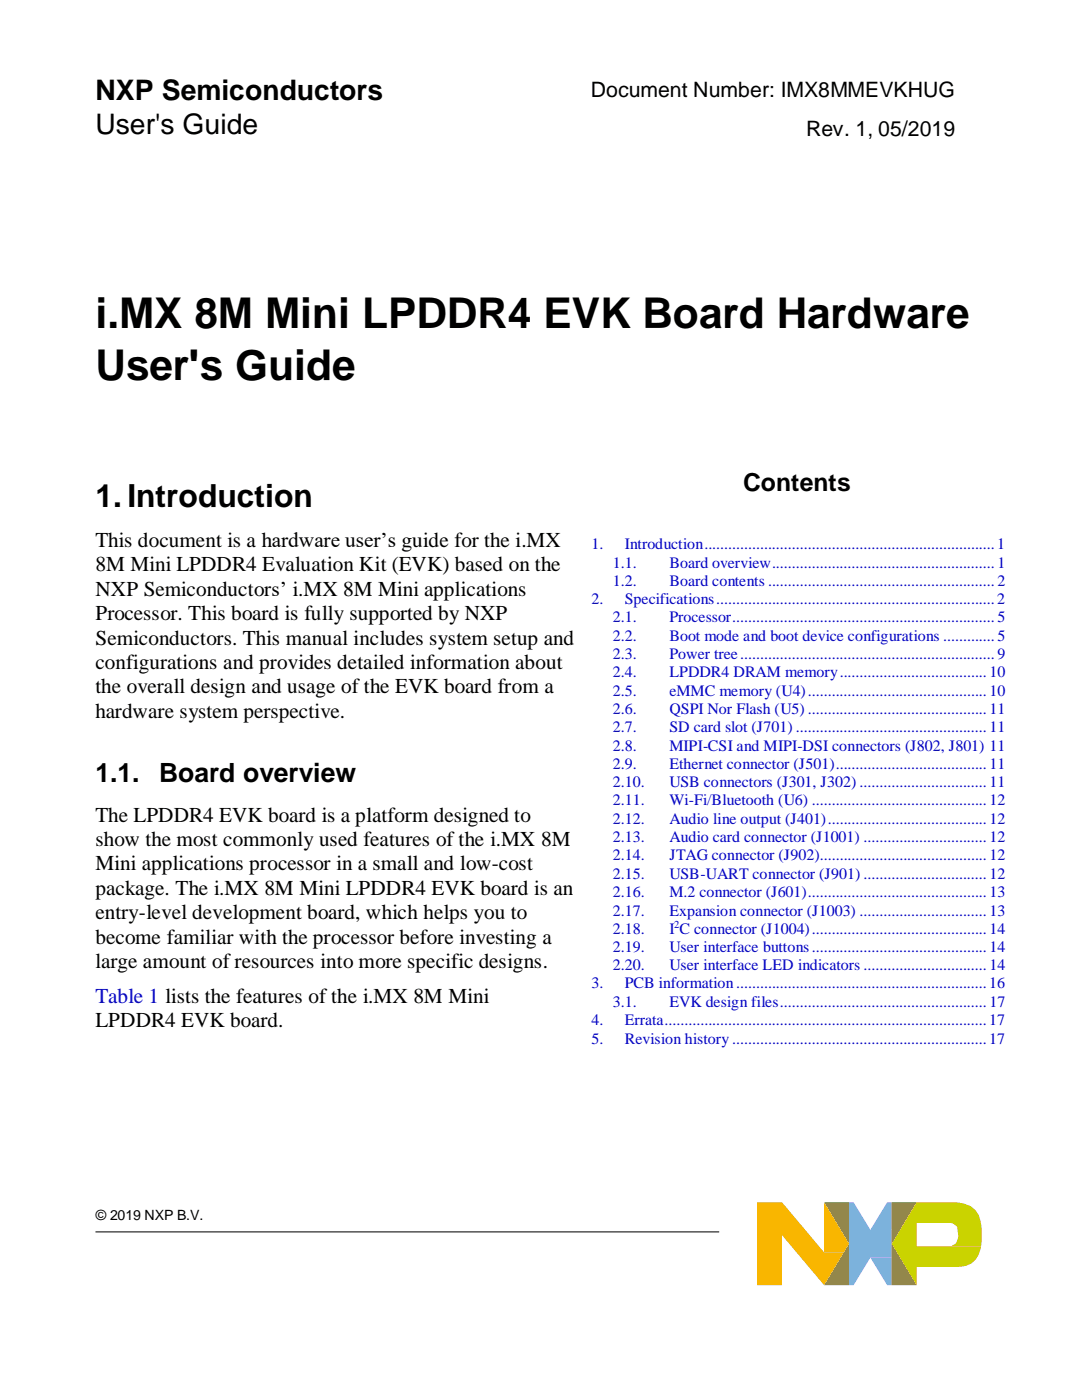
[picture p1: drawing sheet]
<svg xmlns="http://www.w3.org/2000/svg" width="216mm" height="279mm" viewBox="0 0 216 279" stroke-linecap="round" stroke-linejoin="round" font-family="sans-serif">
<defs><g id="words">
<g font-size="8.5">
<text x="19.1" y="65.5">i.MX 8M Mini LPDDR4 EVK Board Hardware</text>
<text x="19.1" y="75.8">User's Guide</text>
</g>
<text font-size="6.3" x="19.1" y="101.1">1.Introduction</text>
<g font-size="5.6">
<text x="19.1" y="20">NXP Semiconductors</text>
<text x="19.1" y="26.7">User's Guide</text>
</g>
<g font-size="5.3">
<text x="19.1" y="156">1.1.</text>
<text x="31.8" y="156">Board overview</text>
</g>
<text font-size="4.9" x="148.3" y="97.9">Contents</text>
<g font-size="4.2">
<text x="117.9" y="19.3">Document Number: IMX8MMEVKHUG</text>
<text x="160.8" y="27.1">Rev. 1, 05/2019</text>
<text x="19.1" y="109.1">This document is a hardware user’s guide for the i.MX</text>
<text x="19.1" y="114">8M Mini LPDDR4 Evaluation Kit (EVK) based on the</text>
<text x="19.1" y="118.9">NXP Semiconductors’ i.MX 8M Mini applications</text>
<text x="19.1" y="123.8">Processor. This board is fully supported by NXP</text>
<text x="19.1" y="128.6">Semiconductors. This manual includes system setup and</text>
<text x="19.1" y="133.5">configurations and provides detailed information about</text>
<text x="19.1" y="138.3">the overall design and usage of the EVK board from a</text>
<text x="19.1" y="143.3">hardware system perspective.</text>
<text x="19.1" y="164">The LPDDR4 EVK board is a platform designed to</text>
<text x="19.1" y="168.9">show the most commonly used features of the i.MX 8M</text>
<text x="19.1" y="173.7">Mini applications processor in a small and low-cost</text>
<text x="19.1" y="178.6">package. The i.MX 8M Mini LPDDR4 EVK board is an</text>
<text x="19.1" y="183.5">entry-level development board, which helps you to</text>
<text x="19.1" y="188.4">become familiar with the processor before investing a</text>
<text x="19.1" y="193.2">large amount of resources into more specific designs.</text>
<text x="19.1" y="205">LPDDR4 EVK board.</text>
</g>
<text font-size="4.2" fill="#0000c2" x="19.1" y="200.2">Table 1 lists the features of the i.MX 8M Mini</text>
<g font-size="3.2" fill="#0000c2">
<text x="118.1" y="109.7">1.</text>
<text x="122.3" y="113.3">1.1.</text>
<text x="124.7" y="109.7">Introduction.........................................................................1</text>
<text x="133.6" y="113.3">Board overview........................................................1</text>
<text x="122.3" y="116.9">1.2.</text>
<text x="133.6" y="116.9">Board contents .........................................................2</text>
<text x="118.1" y="120.6">2.</text>
<text x="122.3" y="124.2">2.1.</text>
<text x="124.7" y="120.6">Specifications......................................................................2</text>
<text x="133.6" y="124.2">Processor..................................................................5</text>
<text x="122.3" y="127.9">2.2.</text>
<text x="122.3" y="131.5">2.3.</text>
<text x="133.6" y="127.9">Boot mode and boot device configurations .............5</text>
<text x="133.6" y="131.5">Power tree................................................................9</text>
<text x="122.3" y="135.2">2.4.</text>
<text x="133.6" y="135.2">LPDDR4 DRAM memory.....................................10</text>
<text x="122.3" y="138.9">2.5.</text>
<text x="122.3" y="142.5">2.6.</text>
<text x="133.6" y="138.9">eMMC memory (U4).............................................10</text>
<text x="133.6" y="142.5">QSPI Nor Flash (U5) .............................................11</text>
<text x="122.3" y="146.2">2.7.</text>
<text x="122.3" y="149.8">2.8.</text>
<text x="133.6" y="146.2">SD card slot (J701) ................................................11</text>
<text x="133.6" y="149.8">MIPI-CSI and MIPI-DSI connectors (J802, J801) 11</text>
<text x="122.3" y="153.4">2.9.</text>
<text x="133.6" y="153.4">Ethernet connector (J501)......................................11</text>
<text x="122.3" y="157.1">2.10.</text>
<text x="122.3" y="160.7">2.11.</text>
<text x="133.6" y="157.1">USB connectors (J301, J302) ................................11</text>
<text x="133.6" y="160.7">Wi-Fi/Bluetooth (U6) ............................................12</text>
<text x="122.3" y="164.4">2.12.</text>
<text x="133.6" y="164.4">Audio line output (J401)........................................12</text>
<text x="122.3" y="168.1">2.13.</text>
<text x="122.3" y="171.7">2.14.</text>
<text x="133.6" y="168.1">Audio card connector (J1001) ...............................12</text>
<text x="133.6" y="171.7">JTAG connector (J902)..........................................12</text>
<text x="122.3" y="175.4">2.15.</text>
<text x="122.3" y="179">2.16.</text>
<text x="133.6" y="175.4">USB-UART connector (J901) ...............................12</text>
<text x="133.6" y="179">M.2 connector (J601).............................................13</text>
<text x="122.3" y="182.7">2.17.</text>
<text x="133.6" y="182.7">Expansion connector (J1003) ................................13</text>
<text x="122.3" y="186.3">2.18.</text>
<text x="122.3" y="189.9">2.19.</text>
<text x="133.6" y="186.3">I C connector (J1004)............................................14</text>
<text x="133.6" y="189.9">User interface buttons............................................14</text>
<text x="118.1" y="197.3">3.</text>
<text x="122.3" y="193.6">2.20.</text>
<text x="124.7" y="197.3">PCB information...............................................................16</text>
<text x="133.6" y="193.6">User interface LED indicators ...............................14</text>
<text x="122.3" y="201">3.1.</text>
<text x="133.6" y="201">EVK design files....................................................17</text>
<text x="118.1" y="204.6">4.</text>
<text x="118.1" y="208.3">5.</text>
<text x="124.7" y="204.6">Errata.................................................................................17</text>
<text x="124.7" y="208.3">Revision history ................................................................17</text>
</g>
<text font-size="2.8" x="19.1" y="243.5">© 2019 NXP B.V.</text>
<text font-size="2.1" fill="#0000c2" x="134.5" y="185.3">2</text>
</g></defs>
<path d="M19 245.9h124.5" fill="none" stroke="#000" stroke-width=".2"/>
<g fill="#7cb2dc">
<path d="M169.4 239.9h.9l3.4 5.5h4.2v5.6h-4.2l-3.4 5.5h-.9z" fill-rule="evenodd"/>
<path d="M173.7 251h4.2v5.5h-.9z" fill-rule="evenodd"/>
<path d="M177 239.9h.9v5.5h-4.2z" fill-rule="evenodd"/>
</g>
<path d="M164.4 239.9h5v16.6h-5l5-8.3z" fill-rule="evenodd" fill="#968534"/>
<path d="M177.9 239.9h5l-5 8.3 5 8.3h-5z" fill-rule="evenodd" fill="#749930"/>
<g fill="#cad300">
<path d="M182.9 239.9h7.1a8 8 0 0 1 3.7 .9 4.5 4.5 0 0 1 2 3.3h-12.8v4.6h12.9a4.3 4.3 0 0 1-4.5 4.1h-8.4v3.7l-5-8.3z" fill-rule="evenodd"/>
<path d="M182.9 248.7h6.9l1-.6 .4-1.1-.2-2.2-.8-.6-1-.1h6.5l.1 1v3.6z" fill-rule="evenodd"/>
</g>
<g fill="#f9b600">
<path d="M151.1 239.9h4.9l5.5 6.6h-5.5v10h-4.9z" fill-rule="evenodd"/>
<path d="M156 246.5h5.5l2.9 3.4h4l-4 6.6z" fill-rule="evenodd"/>
<path d="M164.4 239.9l5 8.3-1 1.7h-4z" fill-rule="evenodd"/>
</g>
<use href="#words"/>
</svg>
